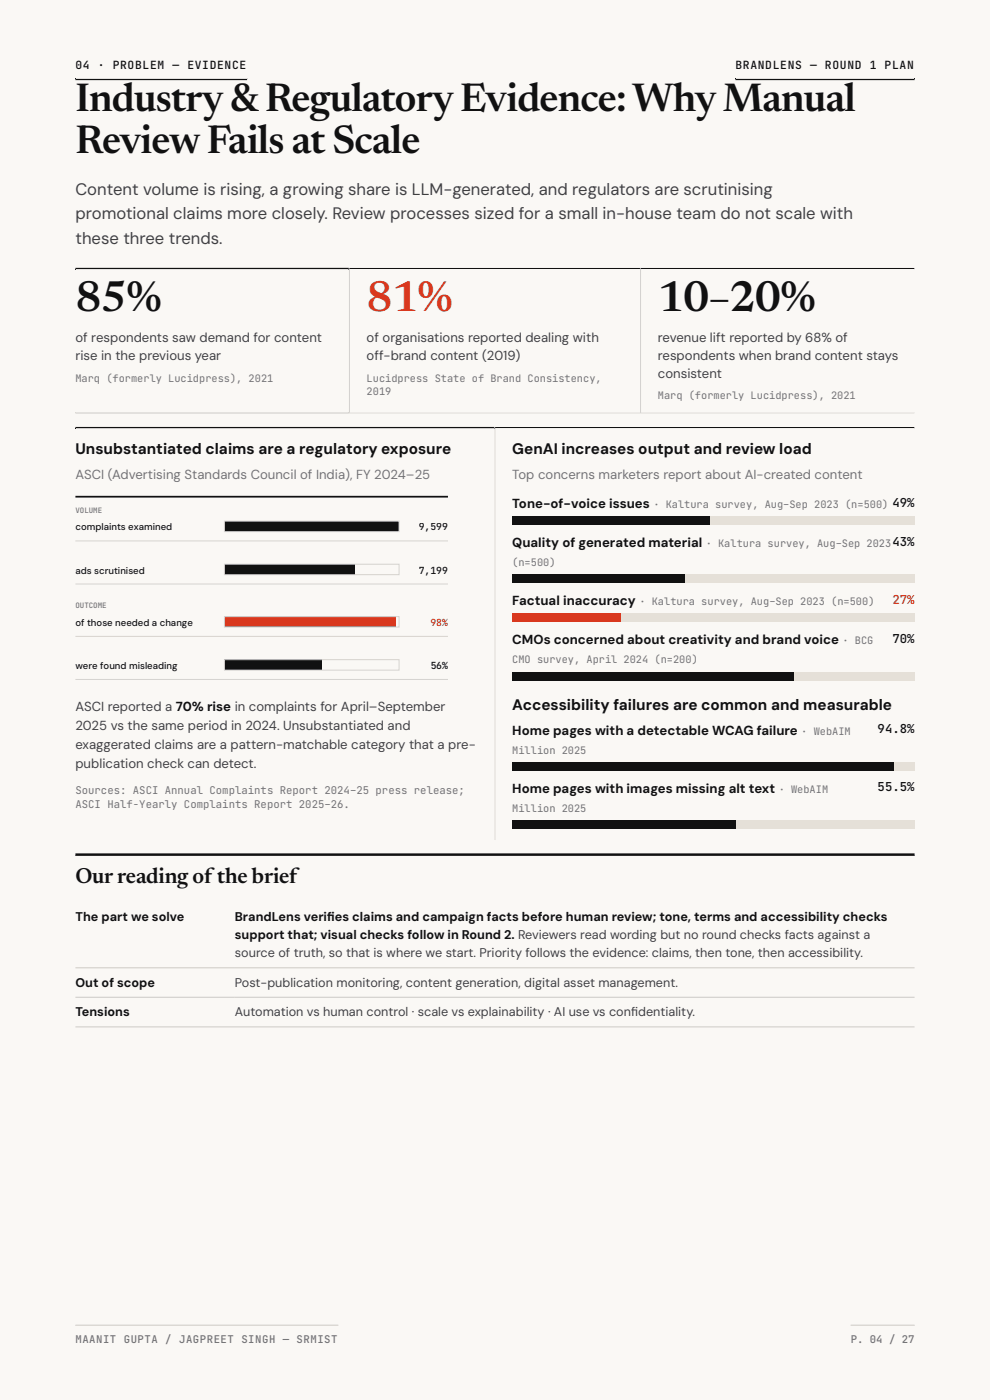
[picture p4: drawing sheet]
<svg xmlns="http://www.w3.org/2000/svg" width="210mm" height="297mm" viewBox="0 0 210 297" stroke-linecap="round" stroke-linejoin="round" font-family="sans-serif">
<defs><g id="words">
<g font-size="9.2" fill="#111">
<text x="16" y="65.9">85%</text>
<text x="139.5" y="65.9">10–20%</text>
</g>
<text font-size="9.2" fill="#d9381e" x="77.8" y="65.9">81%</text>
<g font-size="8.5" fill="#111">
<text x="16" y="23.5">Industry &amp; Regulatory Evidence: Why Manual</text>
<text x="16" y="32.5">Review Fails at Scale</text>
</g>
<text font-size="4.6" fill="#111" x="16" y="187.4">Our reading of the brief</text>
<g font-size="3.5" fill="#3f3f46">
<text x="16" y="41.3">Content volume is rising, a growing share is LLM-generated, and regulators are scrutinising</text>
<text x="16" y="46.6">promotional claims more closely. Review processes sized for a small in-house team do not scale with</text>
<text x="16" y="51.9">these three trends.</text>
</g>
<g font-size="3.2" fill="#111">
<text x="16" y="96.4">Unsubstantiated claims are a regulatory exposure</text>
<text x="108.7" y="96.4">GenAI increases output and review load</text>
<text x="108.7" y="150.6">Accessibility failures are common and measurable</text>
</g>
<g font-size="2.8" fill="#3f3f46">
<text x="16" y="72.6">of respondents saw demand for content</text>
<text x="16" y="76.4">rise in the previous year</text>
<text x="77.8" y="72.6">of organisations reported dealing with</text>
<text x="77.8" y="76.4">off-brand content (2019)</text>
<text x="139.5" y="72.6">revenue lift reported by 68% of</text>
<text x="139.5" y="76.4">respondents when brand content stays</text>
<text x="139.5" y="80.1">consistent</text>
<text x="16" y="150.7">ASCI reported a 70% rise in complaints for April–September</text>
<text x="16" y="154.8">2025 vs the same period in 2024. Unsubstantiated and</text>
<text x="16" y="158.8">exaggerated claims are a pattern-matchable category that a pre-</text>
<text x="16" y="162.9">publication check can detect.</text>
</g>
<g font-size="2.8" fill="#71717a">
<text x="16" y="101.7">ASCI (Advertising Standards Council of India), FY 2024–25</text>
<text x="108.7" y="101.7">Top concerns marketers report about AI-created content</text>
</g>
<g font-size="2.8" fill="#111">
<text x="108.7" y="107.8">Tone-of-voice issues</text>
<text x="108.7" y="116.1">Quality of generated material</text>
<text x="108.7" y="128.4">Factual inaccuracy</text>
<text x="108.7" y="136.7">CMOs concerned about creativity and brand voice</text>
<text x="108.7" y="155.9">Home pages with a detectable WCAG failure</text>
<text x="108.7" y="168.2">Home pages with images missing alt text</text>
</g>
<g font-size="2.7" fill="#111">
<text x="16" y="195.3">The part we solve</text>
<text x="49.8" y="195.3">BrandLens verif</text>
<text x="69.4" y="195.3">ies claims and campaign facts before human review; tone, terms and accessibility checks</text>
<text x="49.8" y="199.2">support that; visual checks follow in Round 2. Reviewers read wording but no round checks facts against a</text>
<text x="16" y="209.4">Out of scope</text>
<text x="16" y="215.6">Tensions</text>
</g>
<g font-size="2.7" fill="#3f3f46">
<text x="49.8" y="203.1">source of truth, so that is where we start. Priority follows the evidence: claims, then tone, then accessibility.</text>
<text x="49.8" y="209.4">Post-publication monitoring, content generation, digital asset management.</text>
<text x="49.8" y="215.6">Automation vs human control · scale vs explainability · AI use vs conf</text>
<text x="133.9" y="215.6">identiality.</text>
</g>
<g font-size="2.6" fill="#111">
<text x="189.3" y="107.5">49%</text>
<text x="189.3" y="115.8">43%</text>
<text x="189.3" y="136.4">70%</text>
<text x="186.2" y="155.5">94.8%</text>
<text x="186.2" y="167.9">55.5%</text>
</g>
<text font-size="2.6" fill="#d9381e" x="189.3" y="128.1">27%</text>
<g font-size="2.4" fill="#111">
<text x="16" y="14.6">04</text>
<text x="20.7" y="14.6">·</text>
<text x="23.9" y="14.6">PROBLEM</text>
<text x="36.6" y="14.6">—</text>
<text x="39.7" y="14.6">EVIDENCE</text>
<text x="156" y="14.6">BRANDLENS</text>
<text x="171.8" y="14.6">—</text>
<text x="175" y="14.6">ROUND</text>
<text x="184.5" y="14.6">1</text>
<text x="187.7" y="14.6">PLAN</text>
</g>
<g font-size="2.3" fill="#71717a">
<text x="16" y="168.4">Sources: ASCI Annual Complaints Report 2024–25 press release;</text>
<text x="16" y="171.3">ASCI Half-Yearly Complaints Report 2025–26.</text>
<text x="16" y="285">MAANIT GUPTA / JAGPREET SINGH — SRMIST</text>
<text x="180.5" y="285">P. 04 / 27</text>
</g>
<g font-size="2.2" fill="#71717a">
<text x="16" y="81">Marq (formerly Lucidpress), 2021</text>
<text x="77.8" y="81">Lucidpress State of Brand Consistency,</text>
<text x="77.8" y="83.8">2019</text>
<text x="139.5" y="84.7">Marq (formerly Lucidpress), 2021</text>
<text x="138.6" y="107.8">· Kaltura survey, Aug–Sep 2023 (n=500)</text>
<text x="149.7" y="116.1">· Kaltura survey, Aug–Sep 2023</text>
<text x="108.7" y="120.2">(n=500)</text>
<text x="135.6" y="128.4">· Kaltura survey, Aug–Sep 2023 (n=500)</text>
<text x="178.7" y="136.7">· BCG</text>
<text x="108.7" y="140.8">CMO survey, April 2024 (n=200)</text>
<text x="170" y="155.9">· WebAIM</text>
<text x="108.7" y="159.9">Million 2025</text>
<text x="108.7" y="172.2">Million 2025</text>
<text x="165.2" y="168.2">· WebAIM</text>
</g>
<g font-size="2.1" fill="#111">
<text x="88.8" y="112.5">9,599</text>
<text x="88.8" y="121.7">7,199</text>
<text x="91.3" y="141.9">56%</text>
</g>
<text font-size="2.1" fill="#d9381e" x="91.3" y="132.8">98%</text>
<g font-size="2" fill="#111">
<text x="16" y="112.5">complaints examined</text>
<text x="16" y="121.7">ads scrutinised</text>
<text x="16" y="132.8">of those needed a change</text>
<text x="16" y="141.9">were found misleading</text>
</g>
<g font-size="1.6" fill="#71717a">
<text x="16" y="108.8">VOLUME</text>
<text x="16" y="129.1">OUTCOME</text>
</g>
</g></defs>
<path d="M0 0h210v297h-210z" fill="#faf8f5"/>
<path d="M16 87.4l58 .1zM16 87.4h58v.4h-58z" fill-rule="evenodd" fill="#d6d3cd"/>
<path d="M16 57.1h58zM16 56.8h58v.3h-58z" fill-rule="evenodd" fill="#111"/>
<g fill="#d6d3cd">
<path d="M74.2 87.4l61.6 .1zM74 87.4h61.8v.4h-61.8z" fill-rule="evenodd"/>
<path d="M74.2 57.1l.1 30.4zM74 56.8h.3v31h-.3z" fill-rule="evenodd"/>
</g>
<path d="M74.2 57.1h61.6zM74 56.8h61.8v.3h-61.8z" fill-rule="evenodd" fill="#111"/>
<g fill="#d6d3cd">
<path d="M136 87.4l58 .1zM135.8 87.4h58.2v.4h-58.2z" fill-rule="evenodd"/>
<path d="M136 57.1l.1 30.4zM135.8 56.8h.3v31h-.3z" fill-rule="evenodd"/>
</g>
<g fill="#111">
<path d="M136 57.1h58zM135.8 56.8h58.2v.3h-58.2z" fill-rule="evenodd"/>
<path d="M16 90.8l88.9 .1zM16 90.6h88.9v.3h-88.9z" fill-rule="evenodd"/>
</g>
<path d="M105.1 90.8l.1 87.4zM104.9 90.6h.3v87.6h-.3z" fill-rule="evenodd" fill="#d6d3cd"/>
<path d="M105.1 90.8l88.9 .1zM104.9 90.6h89.1v.3h-89.1z" fill-rule="evenodd" fill="#111"/>
<path d="M108.7 109.6h85.3v1.8h-85.3z" fill="#e5e0d8"/>
<path d="M108.7 109.6h41.8v1.8h-41.8z" fill="#111"/>
<path d="M108.7 121.9h85.3v1.8h-85.3z" fill="#e5e0d8"/>
<path d="M108.7 121.9h36.7v1.8h-36.7z" fill="#111"/>
<path d="M108.7 130.2h85.3v1.8h-85.3z" fill="#e5e0d8"/>
<path d="M108.7 130.2h23v1.8h-23z" fill="#d9381e"/>
<path d="M108.7 142.5h85.3v1.8h-85.3z" fill="#e5e0d8"/>
<path d="M108.7 142.5h59.7v1.8h-59.7z" fill="#111"/>
<path d="M108.7 161.7h85.3v1.7h-85.3z" fill="#e5e0d8"/>
<path d="M108.7 161.7h80.9v1.7h-80.9z" fill="#111"/>
<path d="M108.7 174h85.3v1.7h-85.3z" fill="#e5e0d8"/>
<path d="M108.7 174h47.3v1.7h-47.3z" fill="#111"/>
<path d="M16 181.6h178zM16 181h178v.6h-178z" fill-rule="evenodd" fill="#111"/>
<path d="M16 205.3h178M16 211.6h178M16 217.8h178" fill="none" stroke="#d6d3cd" stroke-width=".26"/>
<path d="M16 105.4h79z" fill="#000" stroke="#111" stroke-width=".37"/>
<path d="M47.6 110.6h37.1v2.2h-37.1z" fill="#111"/>
<path d="M47.6 110.6h37.1v2.2h-37.1z" fill="none" stroke="#d6d3cd" stroke-width=".21"/>
<path d="M16 114.8h79z" fill="#000" stroke="#d6d3cd" stroke-width=".21"/>
<path d="M47.6 119.7h27.8v2.2h-27.8z" fill="#111"/>
<path d="M47.6 119.7h37.1v2.2h-37.1z" fill="none" stroke="#d6d3cd" stroke-width=".21"/>
<path d="M16 123.9h79z" fill="#000" stroke="#d6d3cd" stroke-width=".21"/>
<path d="M47.6 130.8h36.3v2.2h-36.3z" fill="#d9381e"/>
<path d="M47.6 130.8h37.1v2.2h-37.1z" fill="none" stroke="#d6d3cd" stroke-width=".21"/>
<path d="M16 135h79z" fill="#000" stroke="#d6d3cd" stroke-width=".21"/>
<path d="M47.6 139.9h20.8v2.3h-20.8z" fill="#111"/>
<path d="M47.6 139.9h37.1v2.3h-37.1z" fill="none" stroke="#d6d3cd" stroke-width=".21"/>
<path d="M16 144.1h79z" fill="#000" stroke="#d6d3cd" stroke-width=".21"/>
<g fill="#111">
<path d="M16 16.7h36.4zM16 16.7h36.4v.3h-36.4z" fill-rule="evenodd"/>
<path d="M105 16.7v.3z" fill-rule="evenodd"/>
<path d="M156 16.7h38zM156 16.7h38v.3h-38z" fill-rule="evenodd"/>
</g>
<g fill="#d6d3cd">
<path d="M16 281.3h55.8zM16 281h55.8v.3h-55.8z" fill-rule="evenodd"/>
<path d="M105 281v.3z" fill-rule="evenodd"/>
<path d="M180.5 281.3h13.5zM180.5 281h13.5v.3h-13.5z" fill-rule="evenodd"/>
</g>
<use href="#words"/>
</svg>
